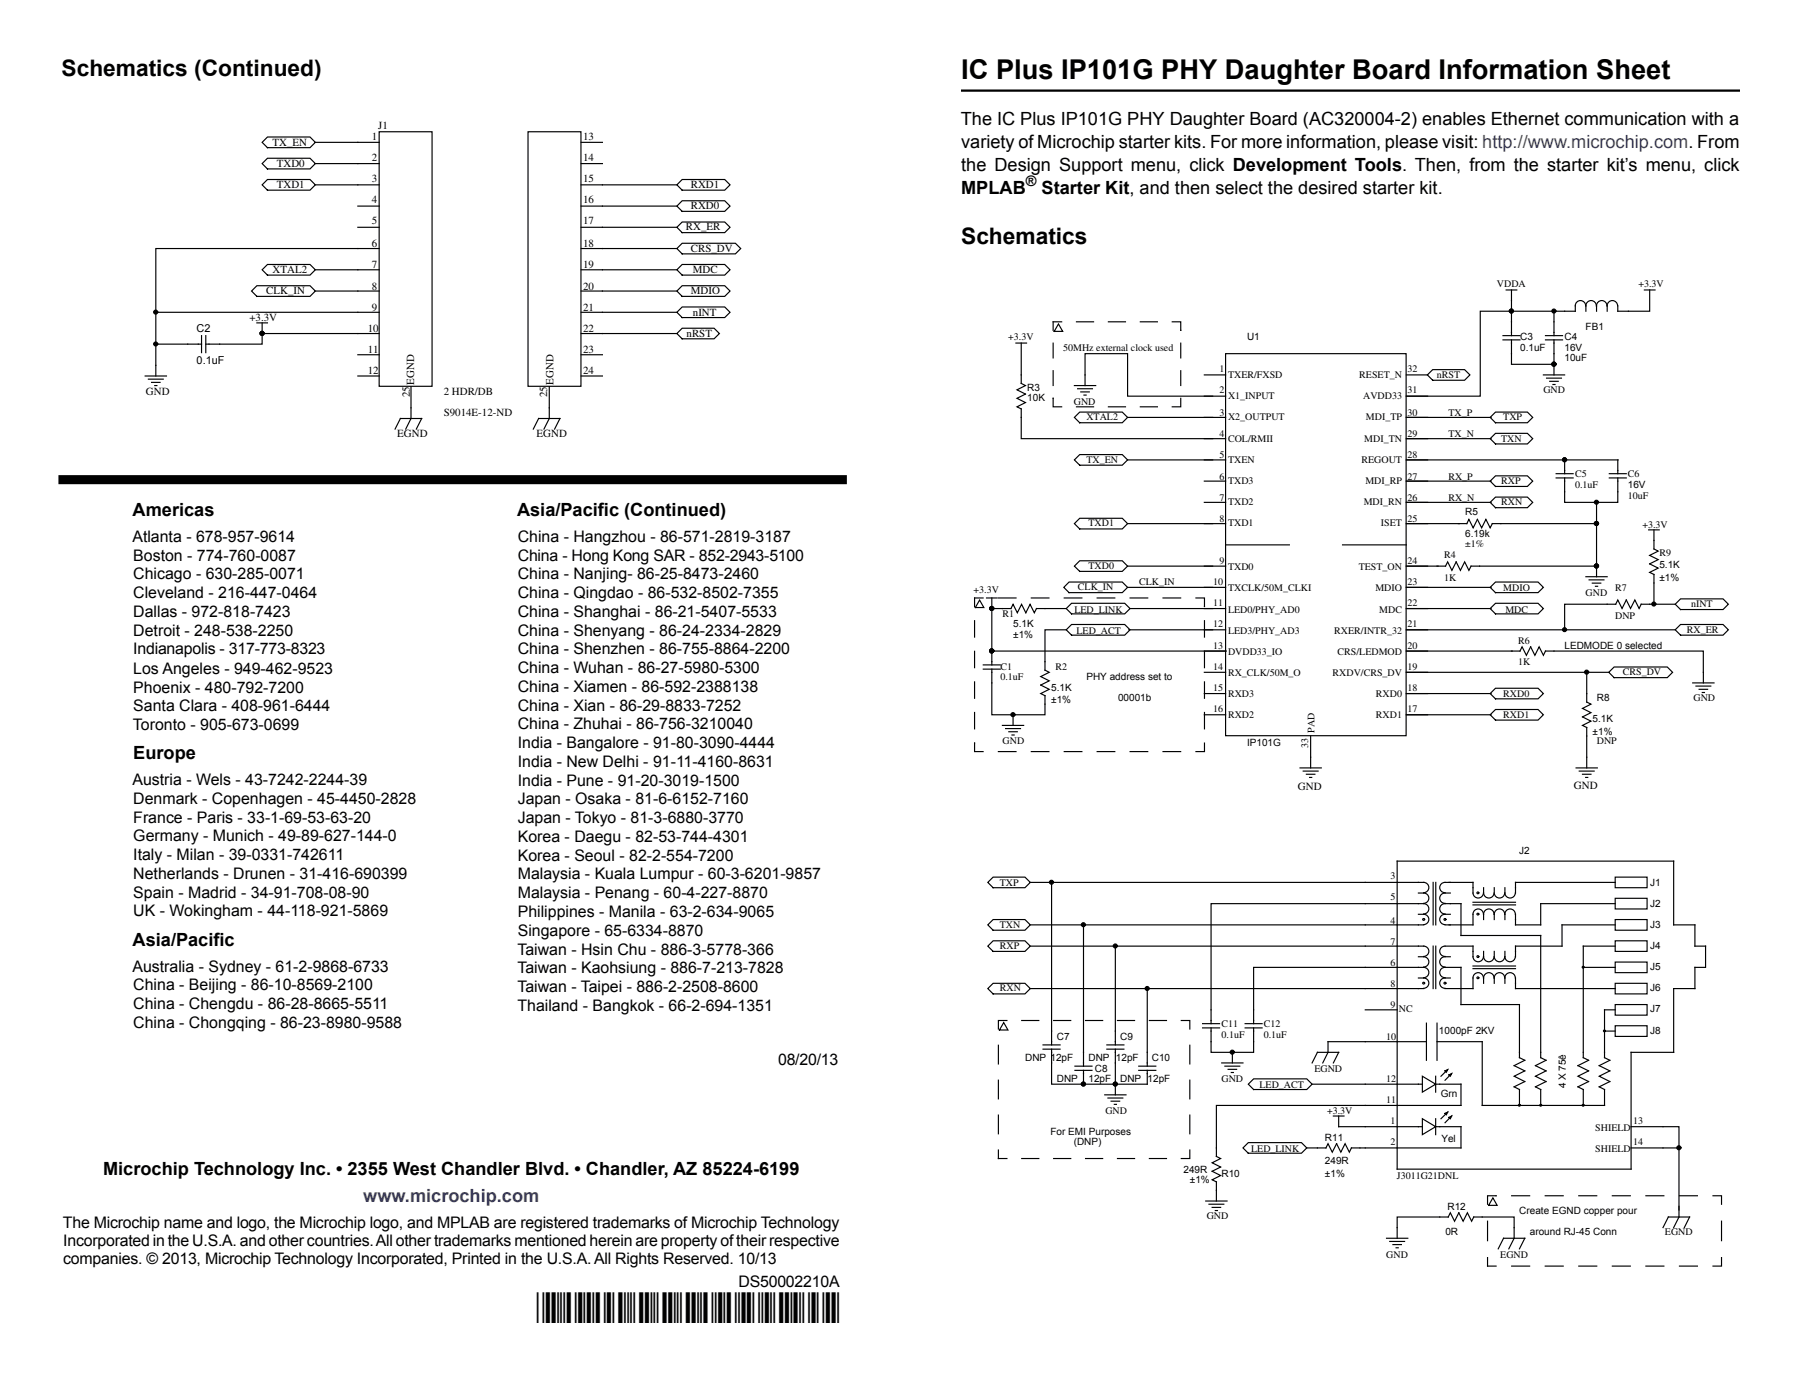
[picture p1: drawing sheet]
<svg xmlns="http://www.w3.org/2000/svg" width="279mm" height="216mm" viewBox="0 0 279 216" stroke-linecap="round" stroke-linejoin="round" font-family="sans-serif">
<defs><g id="words">
<text font-size="6.3" x="83.2" y="205.4">*DS50002210A*</text>
<text font-size="4.2" x="149.2" y="12.3">IC Plus IP101G PHY Daughter Board Information Sheet</text>
<g font-size="3.5">
<text x="9.6" y="11.8">Schematics (Continued)</text>
<text x="149.2" y="37.9">Schematics</text>
</g>
<g font-size="2.8">
<text x="149.1" y="19.5">The IC Plus IP101G PHY Daughter Board (AC320004-2) enables Ethernet communication with a</text>
<text x="149.2" y="23">variety of Microchip starter kits. For more information, please visit: http://www.microchip.com. From</text>
<text x="149.2" y="26.5">the Design Support menu, click Development Tools. Then, from the starter kit’s menu, click</text>
<text x="149.2" y="30.1">MPLAB</text>
<text x="161.7" y="30.1">Starter Kit, and then select the desired starter kit.</text>
<text x="20.6" y="80.1">Americas</text>
<text x="80.3" y="80.1">Asia/Pacific (Continued)</text>
<text x="20.7" y="117.9">Europe</text>
<text x="20.6" y="146.8">Asia/Pacific</text>
<text x="16" y="182.4">Microchip Technology Inc. • 2355 West Chandler Blvd. • Chandler, AZ 85224-6199</text>
</g>
<text font-size="2.8" fill="#2e3092" x="56.4" y="186.6">www.microchip.com</text>
<g font-size="2.5">
<text x="20.6" y="84.1">Atlanta - 678-957-9614</text>
<text x="20.7" y="87">Boston - 774-760-0087</text>
<text x="20.7" y="89.9">Chicago - 630-285-0071</text>
<text x="80.4" y="84.1">China - Hangzhou - 86-571-2819-3187</text>
<text x="80.4" y="87">China - Hong Kong SAR - 852-2943-5100</text>
<text x="80.4" y="89.9">China - Nanjing- 86-25-8473-2460</text>
<text x="20.7" y="92.9">Cleveland - 216-447-0464</text>
<text x="20.7" y="95.8">Dallas - 972-818-7423</text>
<text x="80.4" y="92.9">China - Qingdao - 86-532-8502-7355</text>
<text x="80.4" y="95.8">China - Shanghai - 86-21-5407-5533</text>
<text x="20.7" y="98.7">Detroit - 248-538-2250</text>
<text x="20.7" y="101.6">Indianapolis - 317-773-8323</text>
<text x="80.4" y="98.7">China - Shenyang - 86-24-2334-2829</text>
<text x="80.4" y="101.6">China - Shenzhen - 86-755-8864-2200</text>
<text x="20.7" y="104.6">Los Angeles - 949-462-9523</text>
<text x="20.7" y="107.5">Phoenix - 480-792-7200</text>
<text x="80.4" y="104.5">China - Wuhan - 86-27-5980-5300</text>
<text x="80.4" y="107.4">China - Xiamen - 86-592-2388138</text>
<text x="20.6" y="113.3">Toronto - 905-673-0699</text>
<text x="20.7" y="110.4">Santa Clara - 408-961-6444</text>
<text x="80.4" y="110.3">China - Xian - 86-29-8833-7252</text>
<text x="80.4" y="113.2">China - Zhuhai - 86-756-3210040</text>
<text x="80.4" y="116.1">India - Bangalore - 91-80-3090-4444</text>
<text x="80.4" y="119">India - New Delhi - 91-11-4160-8631</text>
<text x="20.6" y="121.9">Austria - Wels - 43-7242-2244-39</text>
<text x="20.7" y="124.8">Denmark - Copenhagen - 45-4450-2828</text>
<text x="80.4" y="122">India - Pune - 91-20-3019-1500</text>
<text x="80.4" y="124.9">Japan - Osaka - 81-6-6152-7160</text>
<text x="20.7" y="127.7">France - Paris - 33-1-69-53-63-20</text>
<text x="20.7" y="130.6">Germany - Munich - 49-89-627-144-0</text>
<text x="80.4" y="127.8">Japan - Tokyo - 81-3-6880-3770</text>
<text x="80.4" y="130.7">Korea - Daegu - 82-53-744-4301</text>
<text x="20.7" y="133.5">Italy - Milan - 39-0331-742611</text>
<text x="20.7" y="136.4">Netherlands - Drunen - 31-416-690399</text>
<text x="80.4" y="133.6">Korea - Seoul - 82-2-554-7200</text>
<text x="80.4" y="136.5">Malaysia - Kuala Lumpur - 60-3-6201-9857</text>
<text x="20.7" y="139.3">Spain - Madrid - 34-91-708-08-90</text>
<text x="20.7" y="142.2">UK - Wokingham - 44-118-921-5869</text>
<text x="80.4" y="139.4">Malaysia - Penang - 60-4-227-8870</text>
<text x="80.4" y="142.3">Philippines - Manila - 63-2-634-9065</text>
<text x="80.3" y="148.2">Taiwan - Hsin Chu - 886-3-5778-366</text>
<text x="80.4" y="145.2">Singapore - 65-6334-8870</text>
<text x="20.6" y="150.8">Australia - Sydney - 61-2-9868-6733</text>
<text x="20.7" y="153.7">China - Beijing - 86-10-8569-2100</text>
<text x="80.3" y="151.1">Taiwan - Kaohsiung - 886-7-213-7828</text>
<text x="80.3" y="154">Taiwan - Taipei - 886-2-2508-8600</text>
<text x="20.7" y="156.6">China - Chengdu - 86-28-8665-5511</text>
<text x="20.7" y="159.5">China - Chongqing - 86-23-8980-9588</text>
<text x="80.3" y="156.9">Thailand - Bangkok - 66-2-694-1351</text>
<text x="120.8" y="165.3">08/20/13</text>
<text x="9.8" y="190.6">The Microchip name and logo, the Microchip logo, and MPLAB are registered trademarks of Microchip Technology</text>
<text x="9.8" y="193.4">Incorporated in the U.S.A. and other countries. All other trademarks mentioned herein are property of their respective</text>
<text x="9.8" y="196.2">companies. © 2013, Microchip Technology Incorporated, Printed in the U.S.A. All Rights Reserved. 10/13</text>
<text x="114.6" y="199.8">DS50002210A</text>
</g>
<text font-size="2.3" x="159.2" y="28.9">®</text>
<g font-size="1.7">
<text x="42.3" y="22.7">TX_EN</text>
<text x="57.7" y="21.7">1</text>
<text x="58.7" y="20">J1</text>
<text x="90.5" y="21.7">13</text>
<text x="43" y="25.9">TXD0</text>
<text x="43" y="29.2">TXD1</text>
<text x="57.7" y="25">2</text>
<text x="57.7" y="28.2">3</text>
<text x="90.5" y="28.2">15</text>
<text x="90.5" y="25">14</text>
<text x="107.2" y="29.2">RXD1</text>
<text x="57.7" y="31.5">4</text>
<text x="57.7" y="34.8">5</text>
<text x="90.5" y="31.5">16</text>
<text x="90.5" y="34.8">17</text>
<text x="106.5" y="35.7">RX_ER</text>
<text x="107.2" y="32.5">RXD0</text>
<text x="57.7" y="38.4">6</text>
<text x="57.7" y="41.7">7</text>
<text x="90.5" y="38.4">18</text>
<text x="90.5" y="41.7">19</text>
<text x="107.2" y="39.1">CRS_DV</text>
<text x="41.3" y="45.6">CLK_IN</text>
<text x="42.3" y="42.3">XTAL2</text>
<text x="57.7" y="45">8</text>
<text x="90.5" y="45">20</text>
<text x="107.2" y="45.6">MDIO</text>
<text x="107.6" y="42.3">MDC</text>
<text x="30.5" y="51.5">C2</text>
<text x="38.7" y="49.9">+3.3V</text>
<text x="57.1" y="51.5">10</text>
<text x="57.7" y="48.2">9</text>
<text x="90.5" y="48.2">21</text>
<text x="90.5" y="51.5">22</text>
<text x="106.6" y="52.3">nRST</text>
<text x="107.6" y="49">nINT</text>
<text x="30.5" y="56.4">0.1uF</text>
<text x="57.1" y="54.8">11</text>
<text x="57.1" y="58.1">12</text>
<text x="64.3" y="59.7" transform="rotate(-90 64.3 59.7)">EGND</text>
<text x="85.9" y="59.7" transform="rotate(-90 85.9 59.7)">EGND</text>
<text x="90.5" y="54.8">23</text>
<text x="90.5" y="58.1">24</text>
<text x="22.7" y="61.3">GND</text>
<text x="63.6" y="61.7" transform="rotate(-90 63.6 61.7)">25</text>
<text x="68.9" y="64.6">S9014E-12-ND</text>
<text x="68.9" y="61.3">2 HDR/DB</text>
<text x="84.9" y="61.7" transform="rotate(-90 84.9 61.7)">25</text>
<text x="61.7" y="67.9">EGND</text>
<text x="83.3" y="67.9">EGND</text>
<text x="201.5" y="122.6">GND</text>
<text x="244.3" y="122.4">GND</text>
</g>
<g font-size="1.6">
<text x="232.4" y="44.6">VDDA</text>
<text x="254.3" y="44.6">+3.3V</text>
<text x="156.5" y="52.8">+3.3V</text>
<text x="193.6" y="52.8">U1</text>
<text x="236" y="52.8">C3</text>
<text x="242.8" y="52.8">C4</text>
<text x="246.1" y="51.2">FB1</text>
<text x="165" y="54.4">50MHz external clock used</text>
<text x="189.3" y="57.7">1</text>
<text x="190.6" y="58.7">TXER/FXSD</text>
<text x="211" y="58.7">RESET_N</text>
<text x="218.5" y="57.7">32</text>
<text x="223" y="58.7">nRST</text>
<text x="236" y="54.4">0.1uF</text>
<text x="242.8" y="54.4">16V</text>
<text x="242.8" y="56.1">10uF</text>
<text x="159.5" y="62.3">10K</text>
<text x="159.5" y="60.7">R3</text>
<text x="166.7" y="62.8">GND</text>
<text x="168.6" y="65.3">XTAL2</text>
<text x="189.3" y="61">2</text>
<text x="189.3" y="64.6">3</text>
<text x="190.6" y="62">X1_INPUT</text>
<text x="190.6" y="65.3">X2_OUTPUT</text>
<text x="211.6" y="62">AVDD33</text>
<text x="212" y="65.3">MDI_TP</text>
<text x="218.5" y="64.6">30</text>
<text x="218.5" y="61">31</text>
<text x="224.8" y="64.6">TX_P</text>
<text x="233.3" y="65.3">TXP</text>
<text x="239.6" y="61">GND</text>
<text x="168.6" y="71.8">TX_EN</text>
<text x="189.3" y="67.9">4</text>
<text x="189.3" y="71.2">5</text>
<text x="190.6" y="68.5">COL/RMII</text>
<text x="190.6" y="71.8">TXEN</text>
<text x="211.3" y="71.8">REGOUT</text>
<text x="211.8" y="68.5">MDI_TN</text>
<text x="218.5" y="71.2">28</text>
<text x="218.5" y="67.9">29</text>
<text x="224.8" y="67.9">TX_N</text>
<text x="233" y="68.5">TXN</text>
<text x="189.3" y="74.4">6</text>
<text x="189.3" y="77.7">7</text>
<text x="190.6" y="75.1">TXD3</text>
<text x="211.9" y="75.1">MDI_RP</text>
<text x="218.5" y="77.7">26</text>
<text x="218.5" y="74.4">27</text>
<text x="224.8" y="77.7">RX_N</text>
<text x="224.8" y="74.4">RX_P</text>
<text x="233" y="75.1">RXP</text>
<text x="244.5" y="74.1">C5</text>
<text x="244.5" y="75.8">0.1uF</text>
<text x="252.7" y="75.8">16V</text>
<text x="252.7" y="77.4">10uF</text>
<text x="252.7" y="74.1">C6</text>
<text x="169" y="81.7">TXD1</text>
<text x="189.3" y="81">8</text>
<text x="190.6" y="81.7">TXD1</text>
<text x="190.6" y="78.4">TXD2</text>
<text x="211.7" y="78.4">MDI_RN</text>
<text x="214.3" y="81.7">ISET</text>
<text x="218.5" y="81">25</text>
<text x="227.4" y="83.3">6.19k</text>
<text x="227.4" y="80">R5</text>
<text x="233" y="78.4">RXN</text>
<text x="255" y="82">+3.3V</text>
<text x="169" y="88.3">TXD0</text>
<text x="189.3" y="87.6">9</text>
<text x="190.6" y="88.5">TXD0</text>
<text x="210.9" y="88.5">TEST_ON</text>
<text x="218.5" y="87.6">24</text>
<text x="224.2" y="86.6">R4</text>
<text x="227.4" y="84.9">±1%</text>
<text x="257.6" y="88.2">5.1K</text>
<text x="257.6" y="86.2">R9</text>
<text x="151.1" y="92.1">+3.3V</text>
<text x="155.6" y="95.7">R1</text>
<text x="166.8" y="95.1">LED_LINK</text>
<text x="167.3" y="91.5">CLK_IN</text>
<text x="176.8" y="90.8">CLK_IN</text>
<text x="188.3" y="90.8">10</text>
<text x="188.3" y="94.1">11</text>
<text x="190.6" y="91.8">TXCLK/50M_CLKI</text>
<text x="190.6" y="95.1">LED0/PHY_AD0</text>
<text x="213.5" y="91.8">MDIO</text>
<text x="214.1" y="95.1">MDC</text>
<text x="218.5" y="94.1">22</text>
<text x="218.5" y="90.8">23</text>
<text x="224.2" y="90.2">1K</text>
<text x="233.3" y="91.8">MDIO</text>
<text x="233.7" y="95.1">MDC</text>
<text x="246.1" y="92.5">GND</text>
<text x="250.7" y="91.8">R7</text>
<text x="257.6" y="90.2">±1%</text>
<text x="262.5" y="94.3">nINT</text>
<text x="157.3" y="97.4">5.1K</text>
<text x="157.3" y="99">±1%</text>
<text x="167.1" y="98.4">LED_ACT</text>
<text x="188.3" y="97.4">12</text>
<text x="188.3" y="100.7">13</text>
<text x="190.6" y="98.4">LED3/PHY_AD3</text>
<text x="190.6" y="101.6">DVDD33_IO</text>
<text x="207.1" y="98.4">RXER/INTR_32</text>
<text x="207.6" y="101.6">CRS/LEDMOD</text>
<text x="218.5" y="100.7">20</text>
<text x="218.5" y="97.4">21</text>
<text x="235.6" y="100">R6</text>
<text x="242.8" y="100.7">LEDMODE 0 selected</text>
<text x="250.7" y="96.1">DNP</text>
<text x="261.8" y="98.2">RX_ER</text>
<text x="155.3" y="105.6">0.1uF</text>
<text x="155.3" y="103.9">C1</text>
<text x="163.2" y="107.2">5.1K</text>
<text x="163.8" y="103.9">R2</text>
<text x="168.6" y="105.6">PHY address set to</text>
<text x="188.3" y="103.9">14</text>
<text x="188.3" y="107.2">15</text>
<text x="190.6" y="104.9">RX_CLK/50M_O</text>
<text x="206.9" y="104.9">RXDV/CRS_DV</text>
<text x="218.5" y="107.2">18</text>
<text x="218.5" y="103.9">19</text>
<text x="235.6" y="103.3">1K</text>
<text x="251.9" y="104.8">CRS_DV</text>
<text x="163.2" y="109.2">±1%</text>
<text x="173.5" y="108.9">00001b</text>
<text x="188.3" y="110.5">16</text>
<text x="190.6" y="108.2">RXD3</text>
<text x="190.6" y="111.5">RXD2</text>
<text x="204.1" y="113.8" transform="rotate(-90 204.1 113.8)">PAD</text>
<text x="213.6" y="108.2">RXD0</text>
<text x="213.6" y="111.5">RXD1</text>
<text x="218.5" y="110.5">17</text>
<text x="233.3" y="108.2">RXD0</text>
<text x="233.3" y="111.5">RXD1</text>
<text x="247.2" y="112.1">5.1K</text>
<text x="247.9" y="108.9">R8</text>
<text x="262.9" y="108.9">GND</text>
<text x="155.6" y="115.4">GND</text>
<text x="193.6" y="115.7">IP101G</text>
<text x="203.1" y="116.1" transform="rotate(-90 203.1 116.1)">33</text>
<text x="247.2" y="114.1">±1%</text>
<text x="247.9" y="115.4">DNP</text>
<text x="155.2" y="137.5">TXP</text>
<text x="215.8" y="136.5">3</text>
<text x="235.8" y="132.6">J2</text>
<text x="256.1" y="137.5">J1</text>
<text x="215.8" y="143.4">4</text>
<text x="215.8" y="139.8">5</text>
<text x="256.1" y="140.7">J2</text>
<text x="155.2" y="144">TXN</text>
<text x="155.2" y="147.3">RXP</text>
<text x="215.8" y="146.6">7</text>
<text x="215.8" y="149.9">6</text>
<text x="256.1" y="147.3">J4</text>
<text x="256.1" y="144">J3</text>
<text x="155.2" y="153.9">RXN</text>
<text x="215.8" y="153.2">8</text>
<text x="256.1" y="153.9">J6</text>
<text x="256.1" y="150.6">J5</text>
<text x="164" y="161.4">C7</text>
<text x="173.9" y="161.4">C9</text>
<text x="189.6" y="161.1">0.1uF</text>
<text x="189.6" y="159.4">C11</text>
<text x="196.2" y="159.4">C12</text>
<text x="196.2" y="161.1">0.1uF</text>
<text x="215.2" y="161.4">10</text>
<text x="215.8" y="156.5">9</text>
<text x="217.1" y="157.1">NC</text>
<text x="223.4" y="160.4">1000pF 2KV</text>
<text x="256.1" y="157.1">J7</text>
<text x="256.1" y="160.4">J8</text>
<text x="159.1" y="164.7">DNP 12pF</text>
<text x="164" y="168">DNP</text>
<text x="169" y="168">12pF</text>
<text x="169" y="164.7">DNP 12pF</text>
<text x="169.9" y="166.3">C8</text>
<text x="173.9" y="168">DNP 12pF</text>
<text x="178.8" y="164.7">C10</text>
<text x="189.6" y="168">GND</text>
<text x="204" y="166.3">EGND</text>
<text x="215.2" y="168">12</text>
<text x="171.6" y="172.9">GND</text>
<text x="195.5" y="168.9">LED_ACT</text>
<text x="206" y="172.9">+3.3V</text>
<text x="215.2" y="171.2">11</text>
<text x="223.6" y="170.2">Grn</text>
<text x="243" y="168.9" transform="rotate(-90 243 168.9)">4 X 75ê</text>
<text x="163.1" y="176.1">For EMI Purposes</text>
<text x="166.7" y="177.8">(DNP)</text>
<text x="194.2" y="178.8">LED_LINK</text>
<text x="205.7" y="177.1">R11</text>
<text x="215.8" y="177.8">2</text>
<text x="215.8" y="174.5">1</text>
<text x="223.7" y="177.3">Yel</text>
<text x="247.6" y="175.5">SHIELD</text>
<text x="247.6" y="178.8">SHIELD</text>
<text x="253.5" y="177.8">14</text>
<text x="253.5" y="174.5">13</text>
<text x="183.7" y="182">249R</text>
<text x="184.7" y="183.7">±1%</text>
<text x="189.6" y="182.7">R10</text>
<text x="205.7" y="182.7">±1%</text>
<text x="205.7" y="180.7">249R</text>
<text x="216.8" y="183">J3011G21DNL</text>
<text x="187.3" y="189.3">GND</text>
<text x="224.4" y="191.7">0R</text>
<text x="224.7" y="187.8">R12</text>
<text x="235.8" y="188.4">Create EGND copper pour</text>
<text x="237.5" y="191.7">around RJ-45 Conn</text>
<text x="258.4" y="191.7">EGND</text>
<text x="215.2" y="195.3">GND</text>
<text x="232.9" y="195.3">EGND</text>
</g>
</g></defs>
<path d="M9.8 74.5h121" fill="none" stroke="#000" stroke-width="1.4"/>
<path d="M149.2 14.1h120.9" fill="none" stroke="#000" stroke-width=".35"/>
<circle cx="234.6" cy="48.3" r=".31" fill="#000"/>
<g fill="none" stroke="#000" stroke-width=".18">
<path d="M186.9 58.2h3.3M190.2 54.9h28.1v59.3h-28.1zM218.3 58.2h3.3M186.9 61.5h3.3M186.9 64.8h3.3M186.9 68.1h3.3M186.9 71.4h3.3M186.9 74.7h3.3M186.9 78h3.3M218.3 61.5h3.3M218.3 64.8h3.3M218.3 68.1h3.3"/>
<path d="M218.3 71.4h3.3M218.3 74.7h3.3M218.3 78h3.3M186.9 87.9h3.3M186.9 91.2h3.3M186.9 94.5h3.3M186.9 97.8h3.3M186.9 81.3h3.3M190.2 84.6h9.9M208.4 84.6h9.9M218.3 87.9h3.3M218.3 91.2h3.3"/>
<path d="M218.3 94.5h3.3M218.3 97.8h3.3M218.3 81.3h3.3M186.9 101.1h3.3M186.9 104.4h3.3M186.9 107.7h3.3M186.9 110.9h3.3M203.4 114.2v3.3M218.3 101.1h3.3M218.3 104.4h3.3M218.3 107.7h3.3M218.3 110.9h3.3"/>
<circle cx="234.6" cy="48.3" r=".31"/>
</g>
<path d="M231.3 64.8l.8-.8h5l.8 .8-.8 .8h-5z" fill-rule="evenodd" fill="#fff"/>
<path d="M231.3 64.8l.8-.8h5l.8 .8-.8 .8h-5z" fill="none" stroke="#000" stroke-width=".18"/>
<path d="M231.3 68.1l.8-.8h5l.8 .8-.8 .8h-5z" fill-rule="evenodd" fill="#fff"/>
<path d="M231.3 68.1l.8-.8h5l.8 .8-.8 .8h-5z" fill="none" stroke="#000" stroke-width=".18"/>
<path d="M231.3 74.7l.8-.8h5l.8 .8-.8 .8h-5z" fill-rule="evenodd" fill="#fff"/>
<path d="M231.3 74.7l.8-.8h5l.8 .8-.8 .8h-5z" fill="none" stroke="#000" stroke-width=".18"/>
<path d="M231.3 78l.8-.8h5l.8 .8-.8 .8h-5z" fill-rule="evenodd" fill="#fff"/>
<path d="M218.3 78h13.1M218.3 74.7h13.1M218.3 68.1h13.1M218.3 64.8h13.1M231.3 78l.8-.8h5l.8 .8-.8 .8h-5z" fill="none" stroke="#000" stroke-width=".18"/>
<path d="M166.8 71.4l.8-.8h6.6l.8 .8-.8 .8h-6.6z" fill-rule="evenodd" fill="#fff"/>
<path d="M166.8 71.4l.8-.8h6.6l.8 .8-.8 .8h-6.6z" fill="none" stroke="#000" stroke-width=".18"/>
<path d="M167.6 80.4h6.6l.8 .9-.8 .8h-6.6l-.8-.8z" fill-rule="evenodd" fill="#fff"/>
<path d="M167.6 80.4h6.6l.8 .9-.8 .8h-6.6l-.8-.8z" fill="none" stroke="#000" stroke-width=".18"/>
<path d="M167.6 87h6.6l.8 .9-.8 .8h-6.6l-.8-.8z" fill-rule="evenodd" fill="#fff"/>
<path d="M167.6 87h6.6l.8 .9-.8 .8h-6.6l-.8-.8z" fill="none" stroke="#000" stroke-width=".18"/>
<path d="M165.9 90.3h8.3l.8 .9-.8 .8h-8.3l-.8-.8z" fill-rule="evenodd" fill="#fff"/>
<path d="M165.9 90.3h8.3l.8 .9-.8 .8h-8.3l-.8-.8z" fill="none" stroke="#000" stroke-width=".18"/>
<path d="M167.6 64h6.6l.8 .8-.8 .8h-6.6l-.8-.8z" fill-rule="evenodd" fill="#fff"/>
<path d="M167.6 64h6.6l.8 .8-.8 .8h-6.6l-.8-.8z" fill="none" stroke="#000" stroke-width=".18"/>
<path d="M231.3 107.7l.8-.9h6.6l.9 .9-.9 .8h-6.6z" fill-rule="evenodd" fill="#fff"/>
<path d="M231.3 107.7l.8-.9h6.6l.9 .9-.9 .8h-6.6z" fill="none" stroke="#000" stroke-width=".18"/>
<path d="M231.3 110.9l.8-.8h6.6l.9 .8-.9 .9h-6.6z" fill-rule="evenodd" fill="#fff"/>
<path d="M231.3 110.9l.8-.8h6.6l.9 .8-.9 .9h-6.6z" fill="none" stroke="#000" stroke-width=".18"/>
<path d="M260 97.8l.9-.9h6.6l.8 .9-.8 .8h-6.6z" fill-rule="evenodd" fill="#fff"/>
<path d="M260 97.8l.9-.9h6.6l.8 .9-.8 .8h-6.6z" fill="none" stroke="#000" stroke-width=".18"/>
<path d="M231.3 91.2l.8-.9h6.6l.9 .9-.9 .8h-6.6z" fill-rule="evenodd" fill="#fff"/>
<path d="M231.3 91.2l.8-.9h6.6l.9 .9-.9 .8h-6.6z" fill="none" stroke="#000" stroke-width=".18"/>
<path d="M231.3 94.5l.8-.9h6.6l.9 .9-.9 .8h-6.6z" fill-rule="evenodd" fill="#fff"/>
<path d="M231.3 94.5l.8-.9h6.6l.9 .9-.9 .8h-6.6z" fill="none" stroke="#000" stroke-width=".18"/>
<path d="M249.7 104.4l.8-.9h8.3l.8 .9-.8 .8h-8.3z" fill-rule="evenodd" fill="#fff"/>
<path d="M221.6 58.2l.8-.8h4.9l.9 .8-.9 .8h-4.9zM249.7 104.4l.8-.9h8.3l.8 .9-.8 .8h-8.3z" fill="none" stroke="#000" stroke-width=".18"/>
<path d="M260.9 93h6.6l.8 .8-.8 .8h-6.6l-.9-.8z" fill-rule="evenodd" fill="#fff"/>
<g fill="none" stroke="#000" stroke-width=".18">
<path d="M157.7 53.2h1.6M158.5 53.2v6.3l.7 .3-1.3 .7 1.3 .7-1.3 .6 1.3 .7-1.3 .6 .6 .4v4.6h29.7M166.8 59.8h3.3M168.4 58.2v1.6M167.3 60.3h2.3M167.8 60.8h1.3M168.3 61.3h.3M175 64.8h13.2M175 71.4h13.2M175 87.9h13.2M175 81.3h13.2M218.3 81.3h9.4l.3-.7 .7 1.3 .6-1.3 .7 1.3 .6-1.3 .7 1.3 .3-.6h1.4"/>
<path d="M218.3 97.8h41.7M218.3 94.5h13.1M218.3 91.2h13.1M246.2 89.5h3.3M246.7 90h2.3M247.2 90.5h1.3M247.6 91h.4M247.8 87.9v1.6M260.9 93h6.6l.8 .8-.8 .8h-6.6l-.9-.8zM201.8 119.2h3.3M202.3 119.7h2.3M203.4 117.5v1.7"/>
<path d="M218.3 101.1h17.6l.4-.7 .6 1.3 .7-1.3 .6 1.3 .7-1.3 .7 1.3 .3-.6h24.5v4.9M218.3 110.9h13.1M218.3 107.7h13.1M218.3 104.4h31.4M244.6 119.2h3.3M245.1 119.7h2.3M246.3 104.4v4.6l.7 .3-1.4 .7 1.4 .6-1.4 .7 1.4 .6-1.4 .7 .7 .3v6.3M262.7 106h3.4M263.2 106.5h2.4M263.7 107h1.4M264.2 107.5h.4M202.8 120.2h1.3"/>
<path d="M203.3 120.7h.3M245.6 120.2h1.4M246.1 120.7h.4"/>
<circle cx="247.8" cy="87.8" r=".31"/>
<circle cx="246.3" cy="104.3" r=".31"/>
</g>
<g fill="#000">
<circle cx="247.8" cy="87.8" r=".31"/>
<circle cx="246.3" cy="104.3" r=".31"/>
</g>
<path d="M166.3 96.9h8.3l.8 .9-.8 .8h-8.3l-.8-.8z" fill-rule="evenodd" fill="#fff"/>
<path d="M166.3 96.9h8.3l.8 .9-.8 .8h-8.3l-.8-.8z" fill="none" stroke="#000" stroke-width=".18"/>
<path d="M165.5 94.5l.8-.9h8.3l.8 .9-.8 .8h-8.3z" fill-rule="evenodd" fill="#fff"/>
<g fill="none" stroke="#000" stroke-width=".18">
<path d="M164.3 50.3l.7 1.1h-1.4zM164.8 49.9h-1.3v1.4M168.4 58.2v-3.3h6.6v6.6h13.2M182 49.9h1.3v1.4M233.3 52.1h2.6M233.3 52.8h2.6M233.8 45h1.6M234.6 52.8v3.7h6.6M234.6 45v7.1M239.6 58.2h3.3M239.9 52.1h2.6M239.9 52.8h2.6"/>
<path d="M240.1 58.7h2.3M240.6 59.2h1.3M241.1 59.7h.3M241.2 52.8v5.4M241.2 48.3v3.8M246.1 47.5a.81 .81 0 0 0-.8-.9 .81 .81 0 0 0-.8 .9v.8h-14.7v13.2h-11.5M247.8 47.5a.81 .81 0 0 0-.8-.8 .81 .81 0 0 0-.8 .8v.8M249.4 47.5a.81 .81 0 0 0-.8-.8 .81 .81 0 0 0-.8 .8v.8M251.1 47.5a.81 .81 0 0 0-.8-.9 .81 .81 0 0 0-.8 .9v.8M255.2 45h1.7M256.1 45v3.3h-5v-.8M163.5 61.8v1.3h1.3"/>
<path d="M183.3 61.8v1.3h-1.3M218.3 71.4h32.9M241.5 73.5h2.7M241.5 74.2h2.7M242.9 74.2v3.8h8.2v-3.8M242.9 71.4v2.1M247.8 78v9.9h-19.5l-.3 .6-.7-1.3-.6 1.3-.7-1.3-.6 1.3-.7-1.3-.3 .7h-6.1M249.8 73.5h2.6M249.8 74.2h2.6M251.1 71.4v2.1M152.1 93.1l.6 1.2h-1.3zM152.6 92.8h-1.3v1.3"/>
<path d="M153.1 92.8h1.7M154 94.5h2.9l.4-.7 .6 1.3 .7-1.3 .6 1.3 .7-1.3 .6 1.3 .4-.6h4.6M154 92.8v10.4M165.5 97.8h-3.3v6.2l.7 .4-1.4 .6 1.4 .7-1.4 .6 1.4 .7-1.4 .7 .7 .3v2.9h-8.2v-7M165.5 94.5l.8-.9h8.3l.8 .9-.8 .8h-8.3zM175 91.2h13.2M175.2 97.8h13M175.4 94.5h12.8M185.6 92.8h1.4v1.3M233 81.3h14.8M255.9 82.2h1.6M256.7 82.2v3l.7 .3-1.3 .7 1.3 .7-1.3 .6 1.3 .7-1.3 .6 .6 .4v4.6"/>
<path d="M260 93.8h-5.2l-.4 .6-.6-1.3-.7 1.3-.7-1.3-.6 1.3-.7-1.3-.3 .7h-7.9v3.9M151.3 115.3v1.4h1.3M152.6 103.2h2.7M152.6 103.9h2.7M154 101.1h36.3M155.6 112.6h3.3M156.1 113.1h2.3M156.6 113.6h1.3M157.1 114.1h.3M157.3 110.9v1.7M187 115.3v1.4h-1.4M159.9 137h52"/>
<path d="M159.9 146.9h52M159.9 153.4h52M189.6 165h3.3M190.1 165.5h2.3M190.6 166h1.3M191.1 166.5h.3M191.3 163.3v1.7M187.2 186.4h3.3M187.7 186.9h2.3M188.2 187.4h1.3M188.6 187.9h.4M188.8 184.8v1.6"/>
<circle cx="234.6" cy="48.3" r=".31"/>
<circle cx="241.2" cy="48.3" r=".31"/>
<circle cx="241.2" cy="56.5" r=".31"/>
<circle cx="242.9" cy="71.4" r=".31"/>
<circle cx="247.8" cy="77.9" r=".31"/>
<circle cx="153.9" cy="94.4" r=".31"/>
<circle cx="242.9" cy="97.7" r=".31"/>
<circle cx="247.8" cy="87.8" r=".31"/>
<circle cx="247.8" cy="81.2" r=".31"/>
<circle cx="256.7" cy="93.8" r=".31"/>
<circle cx="153.9" cy="101" r=".31"/>
<circle cx="157.2" cy="110.9" r=".31"/>
<circle cx="191.3" cy="163.3" r=".31"/>
</g>
<g fill="#000">
<circle cx="234.6" cy="48.3" r=".31"/>
<circle cx="241.2" cy="48.3" r=".31"/>
<circle cx="241.2" cy="56.5" r=".31"/>
<circle cx="242.9" cy="71.4" r=".31"/>
<circle cx="247.8" cy="77.9" r=".31"/>
<circle cx="153.9" cy="94.4" r=".31"/>
<circle cx="242.9" cy="97.7" r=".31"/>
<circle cx="247.8" cy="87.8" r=".31"/>
<circle cx="247.8" cy="81.2" r=".31"/>
<circle cx="256.7" cy="93.8" r=".31"/>
<circle cx="153.9" cy="101" r=".31"/>
<circle cx="157.2" cy="110.9" r=".31"/>
<circle cx="191.3" cy="163.3" r=".31"/>
</g>
<path d="M185.6 92.8h-33M152.6 116.7h33" fill="none" stroke="#000" stroke-width=".18" stroke-dasharray="2.7 2.4" stroke-dashoffset="2.7"/>
<path d="M151.3 94.1v21.2M187 115.3v-21.2" fill="none" stroke="#000" stroke-width=".18" stroke-dasharray="2.5 2.2" stroke-dashoffset="2.5"/>
<path d="M182 49.9h-17.2M164.8 63.1h17.2" fill="none" stroke="#000" stroke-width=".18" stroke-dasharray="2.7 2.3" stroke-dashoffset="2.7"/>
<path d="M163.5 51.3v10.5M183.3 61.8v-10.5" fill="none" stroke="#000" stroke-width=".18" stroke-dasharray="2.3 2" stroke-dashoffset="2.3"/>
<path d="M194.6 167.5h8.2l.9 .8-.9 .8h-8.2l-.8-.8z" fill-rule="evenodd" fill="#fff"/>
<path d="M194.6 167.5h8.2l.9 .8-.9 .8h-8.2l-.8-.8z" fill="none" stroke="#000" stroke-width=".18"/>
<path d="M153.3 137l.9-.9h4.9l.8 .9-.8 .8h-4.9z" fill-rule="evenodd" fill="#fff"/>
<path d="M153.3 137l.9-.9h4.9l.8 .9-.8 .8h-4.9z" fill="none" stroke="#000" stroke-width=".18"/>
<path d="M154.2 142.7h4.9l.8 .9-.8 .8h-4.9l-.9-.8z" fill-rule="evenodd" fill="#fff"/>
<path d="M154.2 142.7h4.9l.8 .9-.8 .8h-4.9l-.9-.8z" fill="none" stroke="#000" stroke-width=".18"/>
<path d="M153.3 146.9l.9-.9h4.9l.8 .9-.8 .8h-4.9z" fill-rule="evenodd" fill="#fff"/>
<path d="M153.3 146.9l.9-.9h4.9l.8 .9-.8 .8h-4.9z" fill="none" stroke="#000" stroke-width=".18"/>
<path d="M153.3 153.4l.9-.8h4.9l.8 .8-.8 .9h-4.9z" fill-rule="evenodd" fill="#fff"/>
<path d="M153.3 153.4l.9-.8h4.9l.8 .8-.8 .9h-4.9z" fill="none" stroke="#000" stroke-width=".18"/>
<path d="M192.9 178.2l.9-.9h8.2l.8 .9-.8 .8h-8.2z" fill-rule="evenodd" fill="#fff"/>
<g fill="none" stroke="#000" stroke-width=".18">
<path d="M163.2 137v25.2M211.9 137h5M155.8 158.7l.7 1.2h-1.4zM156.3 158.4h-1.3v1.3M168.2 143.6v21.9M173.1 146.9v15.3M178.1 153.4v12.1M183.4 158.4h1.3v1.3M211.9 153.4h5M211.9 143.6h5M211.9 146.9h5M211.9 156.7h5"/>
<path d="M211.9 140.3h5M216.9 150.1h-22.3v6.6M155 178.5v1.3h1.3M161.9 162.2h2.6M161.9 162.8h2.6M163.2 162.8v5.5h14.9v-2.2M166.9 165.5h2.6M166.9 166.1h2.6M168.2 166.1v2.2M171.5 169.9h3.3M171.8 162.2h2.7M171.8 162.8h2.7"/>
<path d="M172 170.4h2.3M172.5 170.9h1.3M173 171.4h.3M173.1 162.8v7.1M176.8 165.5h2.6M176.8 166.1h2.6M184.7 178.5v1.3h-1.3M192.9 178.2l.9-.9h8.2l.8 .9-.8 .8h-8.2zM203.7 165l.8-1.7h3.3l-.8 1.7M207 173.2h1.6M207.8 173.2v1.7h9.1M216.9 171.6h-28.1v7.9l.7 .3-1.3 .7 1.3 .6-1.3 .7 1.3 .7-1.3 .6 .6 .3v1.4"/>
<path d="M216.9 178.2h-7.1l-.4 .6-.6-1.3-.7 1.3-.6-1.3-.7 1.3-.7-1.3-.3 .7h-3M216.9 161.7h-10.8v1.6l-.8 1.7M216.9 168.3h-13.2M253.2 174.9h7.4v12.9M253.2 178.2h7.4M215.2 192.2h3.3M215.7 192.7h2.3M216.2 193.2h1.3M216.7 193.7h.3M216.9 192.2v-3.3h7.9l.3-.7 .7 1.4 .6-1.4 .7 1.4 .7-1.4 .6 1.4 .4-.7h6.2v3.3l-.8 1.6M230.9 195.2v1.3h1.3M231.7 185.9l.7 1.2h-1.3z"/>
<path d="M232.2 185.6h-1.3v1.3M232.6 193.8l.8-1.6h3.3l-.8 1.6M258.1 190.5l.9-1.6h3.3l-.9 1.6M260.6 187.2v1.7l-.8 1.6M265.9 185.6h1.3v1.3M267.2 195.2v1.3h-1.3"/>
<circle cx="163.2" cy="136.9" r=".31"/>
<circle cx="168.2" cy="143.5" r=".31"/>
<circle cx="173.1" cy="146.8" r=".31"/>
<circle cx="178.1" cy="153.4" r=".31"/>
<circle cx="168.2" cy="168.3" r=".31"/>
<circle cx="173.1" cy="168.3" r=".31"/>
<circle cx="260.6" cy="178.1" r=".31"/>
</g>
<g fill="#000">
<circle cx="163.2" cy="136.9" r=".31"/>
<circle cx="168.2" cy="143.5" r=".31"/>
<circle cx="173.1" cy="146.8" r=".31"/>
<circle cx="178.1" cy="153.4" r=".31"/>
<circle cx="168.2" cy="168.3" r=".31"/>
<circle cx="173.1" cy="168.3" r=".31"/>
<circle cx="260.6" cy="178.1" r=".31"/>
</g>
<path d="M155 159.7v18.8M184.7 178.5v-18.8" fill="none" stroke="#000" stroke-width=".18" stroke-dasharray="2.9 2.5" stroke-dashoffset="2.9"/>
<path d="M183.4 158.4h-27.1M156.3 179.8h27.1" fill="none" stroke="#000" stroke-width=".18" stroke-dasharray="2.7 2.3" stroke-dashoffset="2.7"/>
<path d="M230.9 186.9v8.3M267.2 195.2v-8.3" fill="none" stroke="#000" stroke-width=".18" stroke-dasharray="3 2.6" stroke-dashoffset="3"/>
<path d="M232.2 196.5h33.7M265.9 185.6h-33.7" fill="none" stroke="#000" stroke-width=".18" stroke-dasharray="2.8 2.4" stroke-dashoffset="2.8"/>
<path d="M224.3 172.8l.4-.2-.2 .4z" fill="#fff"/>
<path d="M222.8 168.3h.7M222.8 167v2.5M224.3 172.8l.4-.2-.2 .4zM224.7 172.6l-1 1" fill="none" stroke="#000" stroke-width=".18"/>
<path d="M220.8 167l2 1.3-2 1.2z" fill="#fff"/>
<path d="M220.8 167l2 1.3-2 1.2z" fill="none" stroke="#000" stroke-width=".18"/>
<path d="M224.3 166.2l.4-.2-.2 .4z" fill="#fff"/>
<g fill="none" stroke="#000" stroke-width=".18">
<path d="M221 137a.8 .8 0 0 1 .8 .8 .8 .8 0 0 1-.8 .8M224.3 137a.8 .8 0 0 0-.8 .8 .8 .8 0 0 0 .8 .8M228.6 137v1.6M230.3 137.8v.8a.81 .81 0 0 0 .8 .8 .81 .81 0 0 0 .8-.8M231.9 137.8v.8a.81 .81 0 0 0 .9 .8 .81 .81 0 0 0 .8-.8M233.6 137.8v.8M235.2 137v1.6M220.9 152.5h.2v.2h-.2zM221 151.8a.8 .8 0 0 1 .8 .8 .8 .8 0 0 1-.8 .8M221 146.9a.8 .8 0 0 1 .8 .7 .8 .8 0 0 1-.8 .8M221 141.9a.8 .8 0 0 1 .8 .8 .8 .8 0 0 1-.8 .8M224.3 151.8a.8 .8 0 0 0-.8 .8 .8 .8 0 0 0 .8 .8"/>
<path d="M224.3 146.9a.8 .8 0 0 0-.8 .7 .8 .8 0 0 0 .8 .8M224.3 141.9a.8 .8 0 0 0-.8 .8 .8 .8 0 0 0 .8 .8M228.6 151.8v1.6M228.6 141.9v1.7M228.6 146.9v1.6M230.3 147.7v.8a.81 .81 0 0 0 .8 .8 .81 .81 0 0 0 .8-.8M231.9 151.8a.81 .81 0 0 0-.8-.8 .81 .81 0 0 0-.8 .8v.8M231.9 141.9a.81 .81 0 0 0-.8-.8 .81 .81 0 0 0-.8 .8v.8M231.9 147.7v.8a.81 .81 0 0 0 .9 .8 .81 .81 0 0 0 .8-.8M233.6 151.8a.81 .81 0 0 0-.8-.8 .81 .81 0 0 0-.9 .8v.8M233.6 141.9a.81 .81 0 0 0-.9-.8 .81 .81 0 0 0-.8 .8v.8M233.6 141.9v.8"/>
<path d="M233.6 147.7v.8M233.6 151.8v.8M235.2 141.9v1.7h4M235.2 146.9v1.6M235.2 151.8v1.6M222.8 173.6v2.5M222.8 174.9h.7M224.3 166.2l.4-.2-.2 .4zM224.7 166l-1 1M235.9 163.3v.9l.8 .4M238.3 168.7l.9 .4M239.2 163.3v.9"/>
<path d="M245.8 163.3v.9l.8 .4M248.2 168.7l.9 .4M249.1 163.3v.9"/>
<circle cx="229.4" cy="138.6" r=".14"/>
<circle cx="221" cy="142.7" r=".14"/>
<circle cx="224.3" cy="142.7" r=".14"/>
<circle cx="224.3" cy="152.6" r=".14"/>
<circle cx="229.4" cy="148.5" r=".15"/>
<circle cx="229.4" cy="141.9" r=".14"/>
<circle cx="229.4" cy="151.8" r=".14"/>
<circle cx="235.8" cy="171.5" r=".14"/>
<circle cx="239.1" cy="171.5" r=".14"/>
<circle cx="245.7" cy="171.5" r=".14"/>
</g>
<g fill="#000">
<circle cx="235.9" cy="171.6" r=".08"/>
<circle cx="249.1" cy="171.6" r=".08"/>
</g>
<path d="M220.8 173.6l2 1.3-2 1.2z" fill="#fff"/>
<g fill="none" stroke="#000" stroke-width=".18">
<path d="M216.9 133.7v47.8M221 138.6a.8 .8 0 0 1 .8 .8 .8 .8 0 0 1-.8 .8M222.5 137v6.6M222.9 137v6.6M224.3 138.6a.8 .8 0 0 0-.8 .8 .8 .8 0 0 0 .8 .8M221 148.5a.8 .8 0 0 1 .8 .8 .8 .8 0 0 1-.8 .8M221 150.1a.8 .8 0 0 1 .8 .8 .8 .8 0 0 1-.8 .8M221 140.3a.8 .8 0 0 1 .8 .8 .8 .8 0 0 1-.8 .8M221.4 158.8v5.8M222.5 146.9v6.5M222.9 146.9v6.5M223.1 158.8v5.8"/>
<path d="M224.3 148.5a.8 .8 0 0 0-.8 .8 .8 .8 0 0 0 .8 .8M224.3 150.1a.8 .8 0 0 0-.8 .8 .8 .8 0 0 0 .8 .8M224.3 140.3a.8 .8 0 0 0-.8 .8 .8 .8 0 0 0 .8 .8M226.8 140.3v4.9M226.8 150.1v5.8M235.9 155.9v7.4M239.2 140.3v3.3M239.2 145.2v18.1M242.5 143.6v3.3M245.8 146.9v16.4M249.1 156.7v6.6M263.1 143.6v3.3"/>
<path d="M263.1 150.1v3.3M220.8 173.6l2 1.3-2 1.2zM226.8 168.3v3.3h-9.9M226.8 174.9v3.3h-9.9M235.9 169.1v2.5M239.2 169.1v2.5M245.8 169.1v2.5M249.1 169.1v2.5M253.2 163.3v18.2"/>
<circle cx="245.7" cy="150.1" r=".14"/>
<circle cx="249" cy="160" r=".14"/>
</g>
<path d="M224.9 173.4l.4-.2-.2 .4z" fill="#fff"/>
<path d="M216.9 168.3h3.9M223.5 168.3h3.3M224.9 173.4l.4-.2-.2 .4zM225.3 173.2l-1 1.1" fill="none" stroke="#000" stroke-width=".18"/>
<path d="M224.9 166.8l.4-.2-.2 .4z" fill="#fff"/>
<g fill="none" stroke="#000" stroke-width=".18">
<path d="M216.9 137h4.1M220.2 138.6h.8M224.3 138.6h.8M224.3 137h.8M228.6 138.6a.81 .81 0 0 0 .9 .8 .81 .81 0 0 0 .8-.8M233.6 138.6a.81 .81 0 0 0 .8 .8 .81 .81 0 0 0 .8-.8M216.9 143.6h4.1M216.9 153.4h4.1M216.9 146.9h4.1M220.2 148.5h.8M220.2 141.9h.8M220.2 151.8h.8"/>
<path d="M224.3 148.5h.8M224.3 143.6h.8M224.3 141.9h.8M224.3 151.8h.8M228.6 151.8a.81 .81 0 0 1 .9-.8 .81 .81 0 0 1 .8 .8M228.6 148.5a.81 .81 0 0 0 .9 .8 .81 .81 0 0 0 .8-.8M228.6 150.3h6.6M228.6 149.9h6.6M228.6 140.5h6.6M228.6 140h6.6M230.3 141.9a.81 .81 0 0 0-.9-.8 .81 .81 0 0 0-.8 .8M233.6 148.5a.81 .81 0 0 0 .8 .8 .81 .81 0 0 0 .8-.8"/>
<path d="M233.6 151.8a.81 .81 0 0 1 .8-.8 .81 .81 0 0 1 .8 .8M235.2 141.9a.81 .81 0 0 0-.8-.8 .81 .81 0 0 0-.8 .8M235.2 146.9h7.3M216.9 161.7h4.5M224.9 166.8l.4-.2-.2 .4zM225.3 166.6l-1 1.1M230.1 171.6h5.8M235 165.4l1.7 .8-1.7 .8 1.7 .9-1.7 .8 .9 .4M238.3 165.4l1.7 .8-1.7 .8 1.7 .9-1.7 .8M239.2 164.2l.8 .4M244.9 165.4l1.7 .8-1.7 .8 1.7 .9-1.7 .8 .9 .4M248.2 165.4l1.7 .8-1.7 .8 1.7 .9-1.7 .8"/>
<path d="M249.1 164.2l.8 .4M253.2 163.3h6.6"/>
</g>
<path d="M250.7 155.9h5v1.7h-5z" fill="#fff"/>
<path d="M249.1 156.7h1.6M250.7 155.9h5v1.7h-5z" fill="none" stroke="#000" stroke-width=".18"/>
<path d="M250.7 152.6h5v1.7h-5z" fill="#fff"/>
<path d="M250.7 152.6h5v1.7h-5zM259.8 153.4h3.3" fill="none" stroke="#000" stroke-width=".18"/>
<path d="M250.7 146h5v1.7h-5z" fill="#fff"/>
<path d="M250.7 146h5v1.7h-5zM263.1 146.9h1.6" fill="none" stroke="#000" stroke-width=".18"/>
<path d="M250.7 142.7h5v1.7h-5z" fill="#fff"/>
<path d="M250.7 142.7h5v1.7h-5zM259.8 143.6h3.3" fill="none" stroke="#000" stroke-width=".18"/>
<path d="M250.7 136.1h5v1.7h-5z" fill="#fff"/>
<path d="M250.7 136.1h5v1.7h-5zM216.9 140.3h4.1M216.9 150.1h4.1M224.1 150.1h2.7M224.3 140.3h2.5M216.9 174.9h3.9M223.5 174.9h3.3M236.7 164.6l-1.7 .8M240 164.6l-1.7 .8M246.6 164.6l-1.7 .8M249.9 164.6l-1.7 .8" fill="none" stroke="#000" stroke-width=".18"/>
<path d="M250.7 149.3h5v1.7h-5z" fill="#fff"/>
<path d="M250.7 149.3h5v1.7h-5z" fill="none" stroke="#000" stroke-width=".18"/>
<path d="M250.7 159.2h5v1.7h-5z" fill="#fff"/>
<path d="M250.7 159.2h5v1.7h-5zM264.7 146.9v3.2h-1.6M249.1 160h1.6" fill="none" stroke="#000" stroke-width=".18"/>
<path d="M250.7 139.4h5v1.7h-5z" fill="#fff"/>
<g fill="none" stroke="#000" stroke-width=".18">
<path d="M216.9 133.7h42.9v9.9M224.9 137h3.7M235.2 137h15.5M250.7 139.4h5v1.7h-5zM159.9 143.6h52M186.7 158.9h2.6M186.7 159.5h2.6M188 159.5v3.8h6.6v-3.8M193.3 158.9h2.6M193.3 159.5h2.6M194.6 156.7v2.2M211.9 140.3h-23.9v18.6"/>
<path d="M224.3 153.4h4.3M224.3 146.9h4.3M224.9 143.6h3.7M226.8 155.9h9.1M226.8 145.2h12.4M235.2 153.4h15.5M239.2 140.3h11.5M242.5 143.6h8.2M245.8 146.9h4.9M245.8 150.1h4.9M259.8 153.4v9.9M223.1 161.7h7v9.9"/>
<path d="M235.9 171.6h13.2M216.9 181.5h36.3"/>
</g>
<path d="M105.9 27.9h6.6l.8 .8-.8 .8h-6.6l-.8-.8z" fill-rule="evenodd" fill="#fff"/>
<path d="M105.9 27.9h6.6l.8 .8-.8 .8h-6.6l-.8-.8z" fill="none" stroke="#000" stroke-width=".18"/>
<path d="M105.9 31.2h6.6l.8 .8-.8 .8h-6.6l-.8-.8z" fill-rule="evenodd" fill="#fff"/>
<path d="M105.9 31.2h6.6l.8 .8-.8 .8h-6.6l-.8-.8z" fill="none" stroke="#000" stroke-width=".18"/>
<path d="M105.9 34.5h6.6l.8 .8-.8 .8h-6.6l-.8-.8z" fill-rule="evenodd" fill="#fff"/>
<path d="M105.9 34.5h6.6l.8 .8-.8 .8h-6.6l-.8-.8z" fill="none" stroke="#000" stroke-width=".18"/>
<path d="M105.9 44.3h6.6l.8 .9-.8 .8h-6.6l-.8-.8z" fill-rule="evenodd" fill="#fff"/>
<path d="M105.9 44.3h6.6l.8 .9-.8 .8h-6.6l-.8-.8z" fill="none" stroke="#000" stroke-width=".18"/>
<path d="M105.9 41h6.6l.8 .9-.8 .8h-6.6l-.8-.8z" fill-rule="evenodd" fill="#fff"/>
<path d="M105.9 41h6.6l.8 .9-.8 .8h-6.6l-.8-.8z" fill="none" stroke="#000" stroke-width=".18"/>
<path d="M41.5 21.3h6.6l.8 .8-.8 .8h-6.6l-.8-.8z" fill-rule="evenodd" fill="#fff"/>
<path d="M41.5 21.3h6.6l.8 .8-.8 .8h-6.6l-.8-.8z" fill="none" stroke="#000" stroke-width=".18"/>
<path d="M41.5 24.6h6.6l.8 .8-.8 .8h-6.6l-.8-.8z" fill-rule="evenodd" fill="#fff"/>
<path d="M41.5 24.6h6.6l.8 .8-.8 .8h-6.6l-.8-.8z" fill="none" stroke="#000" stroke-width=".18"/>
<path d="M41.5 27.9h6.6l.8 .8-.8 .8h-6.6l-.8-.8z" fill-rule="evenodd" fill="#fff"/>
<path d="M41.5 27.9h6.6l.8 .8-.8 .8h-6.6l-.8-.8z" fill="none" stroke="#000" stroke-width=".18"/>
<path d="M105.9 37.8h8.2l.9 .8-.9 .8h-8.2l-.8-.8z" fill-rule="evenodd" fill="#fff"/>
<g fill="none" stroke="#000" stroke-width=".18">
<path d="M105.9 37.8h8.2l.9 .8-.9 .8h-8.2l-.8-.8zM39.9 50.1h1.6M40.7 50.1v1.7M105.9 50.9h4.9l.9 .9-.9 .8h-4.9l-.8-.8z"/>
<circle cx="40.7" cy="51.7" r=".31"/>
</g>
<circle cx="40.7" cy="51.7" r=".31" fill="#000"/>
<path d="M39.9 44.3h8.2l.8 .9-.8 .8h-8.2l-.9-.8z" fill-rule="evenodd" fill="#fff"/>
<path d="M39.9 44.3h8.2l.8 .9-.8 .8h-8.2l-.9-.8z" fill="none" stroke="#000" stroke-width=".18"/>
<path d="M40.7 41.9l.8-.9h6.6l.8 .9-.8 .8h-6.6z" fill-rule="evenodd" fill="#fff"/>
<g fill="none" stroke="#000" stroke-width=".18">
<path d="M48.9 28.7h10M48.9 25.4h10M55.5 32h3.4M55.5 35.3h3.4M58.9 38.6h-34.7v19.8M58.9 22.1h-10M58.9 20.5h8.2v39.5h-8.2zM82 20.5h8.2v39.5h-8.2zM90.2 28.7h14.9M90.2 32h14.9M90.2 35.3h14.9M90.2 38.6h14.9"/>
<path d="M90.2 22.1h3.3M90.2 25.4h3.3M22.5 58.4h3.3M23 58.9h2.3M23.5 59.4h1.3M24 59.8h.4M24.2 53.4h7.1M31.3 52.1v2.6M31.9 52.1v2.6M40.7 41.9l.8-.9h6.6l.8 .9-.8 .8h-6.6zM48.9 41.9h10M48.9 45.2h10"/>
<path d="M55.5 58.4h3.4M55.5 55.1h3.4M58.9 51.8h-18.2v1.6h-8.8M58.9 48.5h-34.7M90.2 58.4h3.3M90.2 48.5h14.9M90.2 41.9h14.9M90.2 45.2h14.9M90.2 51.8h14.9M90.2 55.1h3.3M105.9 47.6h6.6l.8 .9-.8 .8h-6.6l-.8-.8zM61.3 66.6l.9-1.6h3.3l-.9 1.6"/>
<path d="M63.8 60v5l-.8 1.6M82.8 66.6l.8-1.6h3.3l-.8 1.6M85.3 60v5l-.9 1.6"/>
<circle cx="24.2" cy="48.4" r=".31"/>
<circle cx="24.2" cy="53.4" r=".31"/>
<circle cx="40.7" cy="51.7" r=".31"/>
</g>
<g fill="#000">
<circle cx="24.2" cy="48.4" r=".31"/>
<circle cx="24.2" cy="53.4" r=".31"/>
<circle cx="40.7" cy="51.7" r=".31"/>
</g>
<use href="#words"/>
</svg>
